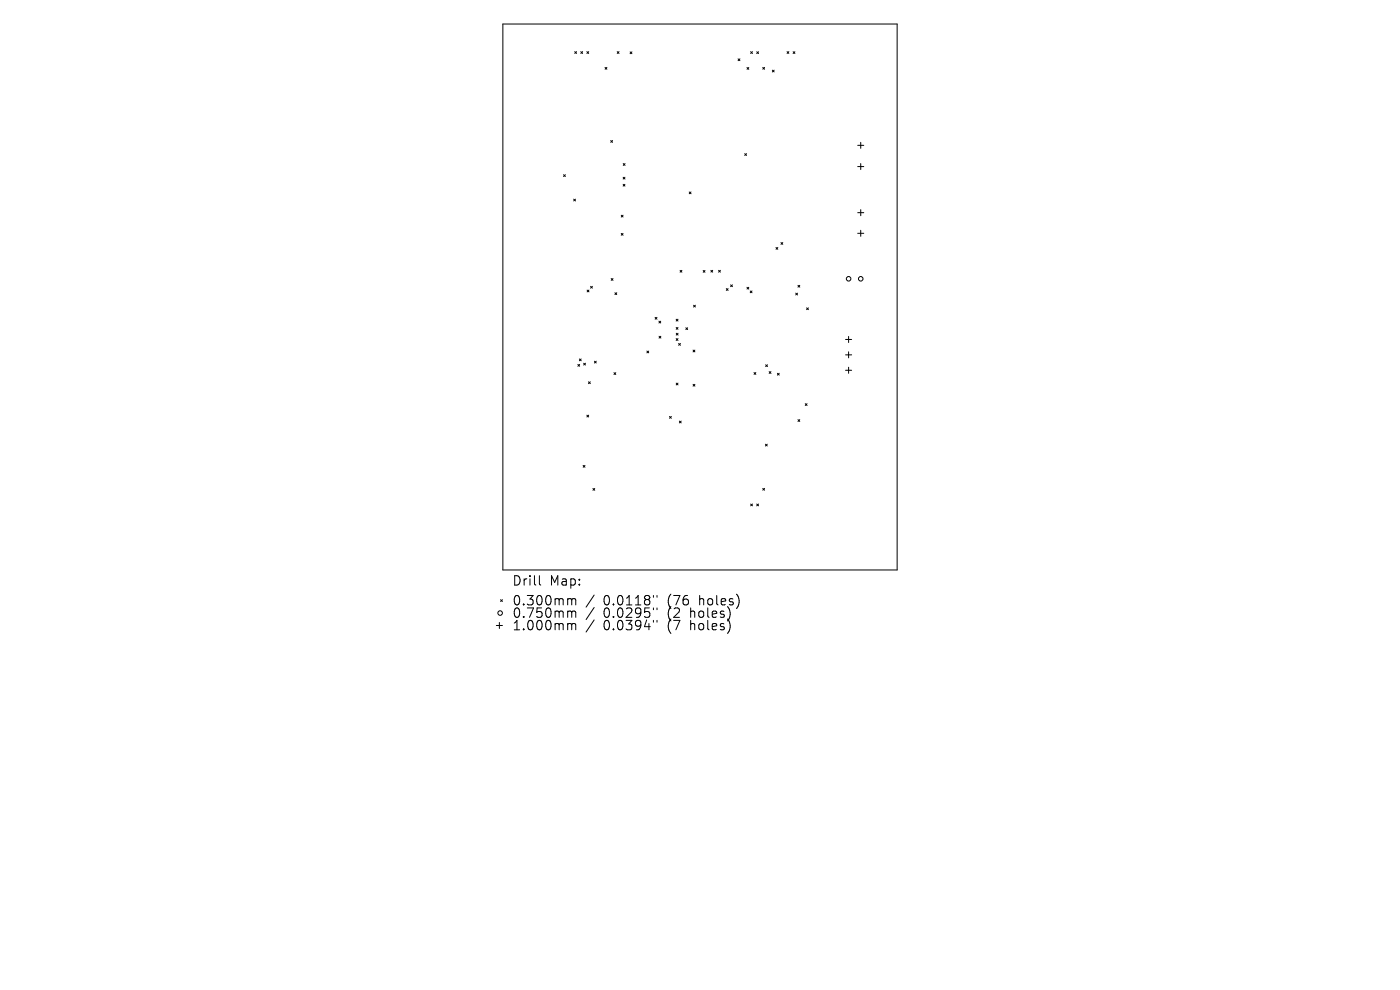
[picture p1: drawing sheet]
<svg xmlns="http://www.w3.org/2000/svg" width="297mm" height="210mm" viewBox="0 0 297 210" stroke-linecap="round" stroke-linejoin="round" font-family="sans-serif">
<defs><g id="words">
<g font-size="2.8">
<text x="108.6" y="124.5">Drill</text>
<text x="116.6" y="124.5">Map:</text>
<text x="108.6" y="128.7">0.300mm</text>
<text x="108.6" y="131.3">0.750mm</text>
<text x="128" y="128.7">0.0118&quot;</text>
<text x="128" y="131.3">0.0295&quot;</text>
<text x="141.8" y="128.7">(76</text>
<text x="141.8" y="131.3">(2</text>
<text x="146.7" y="131.3">holes)</text>
<text x="148.6" y="128.7">holes)</text>
<text x="108.6" y="134">1.000mm</text>
<text x="128" y="134">0.0394&quot;</text>
<text x="141.8" y="134">(7</text>
<text x="146.7" y="134">holes)</text>
</g>
</g></defs>
<g fill="none" stroke="#000" stroke-width=".21">
<path d="M106.7 5.1h83.6v115.8h-83.6zM121.9 11l.4 .3M122.3 11l-.4 .3M123.2 11l.4 .3M123.6 11l-.4 .3M124.5 11l.4 .3M124.9 11l-.4 .3M128.4 14.3l.3 .4M128.7 14.3l-.3 .4M130.9 11l.4 .3M131.3 11l-.4 .3M133.7 11l.4 .4"/>
<path d="M134.1 11l-.4 .4M156.6 12.5l.4 .4M157 12.5l-.4 .4M158.5 14.3l.4 .4M158.9 14.3l-.4 .4M159.2 11l.4 .3M159.6 11l-.4 .3M160.5 11l.4 .4M160.9 11l-.4 .4M161.8 14.3l.4 .4M162.2 14.3l-.4 .4M163.8 14.9l.4 .4"/>
<path d="M164.2 14.9l-.4 .4M167 11l.4 .3M167.4 11l-.4 .3M168.3 11l.3 .3M168.6 11l-.3 .3M119.6 37.1l.3 .3M119.9 37.1l-.3 .3M129.6 29.8l.4 .4M130 29.8l-.4 .4M132.2 39.1l.4 .4M132.2 37.6l.4 .4M132.2 34.7l.4 .4"/>
<path d="M132.6 39.1l-.4 .4M132.6 37.6l-.4 .4M132.6 34.7l-.4 .4M158 32.6l.4 .4M158.4 32.6l-.4 .4M182 30.8h1.2M182 35.3h1.2M182.6 30.2v1.3M182.6 34.7v1.3M121.7 42.2l.4 .4M122.1 42.2l-.4 .4M129.7 59.1l.3 .4"/>
<path d="M130 59.1l-.3 .4M131.8 45.7l.4 .3M131.8 49.5l.4 .4M132.2 45.7l-.4 .3M132.2 49.5l-.4 .4M144.3 57.4l.4 .3M144.7 57.4l-.4 .3M146.2 40.7l.4 .4M146.6 40.7l-.4 .4M149.2 57.4l.4 .4M149.6 57.4l-.4 .4M150.8 57.3l.4 .4"/>
<path d="M151.2 57.3l-.4 .4M152.4 57.3l.4 .4M152.8 57.3l-.4 .4M164.6 52.5l.4 .4M165 52.5l-.4 .4M165.7 51.4l.4 .4M166.1 51.4l-.4 .4M182 45.1h1.2M182 49.5h1.2M182.6 44.5v1.3M182.6 48.8v1.3M122.6 77.3l.4 .4"/>
<path d="M122.9 76.1l.4 .4M123 77.3l-.4 .4M123.3 76.1l-.4 .4M123.8 77.1l.4 .3M124.2 77.1l-.4 .3M124.6 61.5l.3 .4M124.9 61.5l-.3 .4M125.3 60.7l.4 .4M125.7 60.7l-.4 .4M126.1 76.6l.4 .4M126.5 76.6l-.4 .4M130.3 79.1l.3 .3"/>
<path d="M130.5 62.1l.3 .4M130.6 79.1l-.3 .3M130.8 62.1l-.3 .4M137.2 74.5l.4 .4M137.6 74.5l-.4 .4M139 67.3l.4 .4M139.4 67.3l-.4 .4M139.8 68.1l.4 .4M139.8 71.3l.4 .4M140.2 68.1l-.4 .4M140.2 71.3l-.4 .4M143.4 71.8l.4 .4"/>
<path d="M143.4 67.7l.4 .4M143.4 69.5l.4 .4M143.5 70.7l.3 .4M143.8 71.8l-.4 .4M143.8 67.7l-.4 .4M143.8 69.5l-.4 .4M143.8 70.7l-.3 .4M144 72.9l.4 .3M144.4 72.9l-.4 .3M145.5 69.5l.4 .4M145.9 69.5l-.4 .4M147 74.3l.4 .3"/>
<path d="M147.1 64.7l.4 .4M147.4 74.3l-.4 .3M147.5 64.7l-.4 .4M154.1 61.2l.4 .4M154.5 61.2l-.4 .4M155 60.4l.4 .4M155.4 60.4l-.4 .4M158.5 60.9l.4 .4M158.9 60.9l-.4 .4M159.2 61.7l.3 .4M159.5 61.7l-.3 .4M160 79l.3 .4"/>
<path d="M160.3 79l-.3 .4M162.4 77.4l.4 .4M162.8 77.4l-.4 .4M163.2 78.8l.4 .4M163.6 78.8l-.4 .4M164.9 79.2l.4 .4M165.3 79.2l-.4 .4M168.8 62.2l.4 .4M169.2 62.2l-.4 .4M169.3 60.5l.4 .4M169.7 60.5l-.4 .4M171.1 65.3l.4 .4"/>
<path d="M171.5 65.3l-.4 .4M179.4 72h1.3M179.4 75.3h1.3M179.4 78.5h1.3M180 71.4v1.3M180 74.6v1.3M180 77.9v1.3M123.7 98.7l.4 .4M124.1 98.7l-.4 .4M124.5 88.1l.4 .4M124.8 81l.4 .4M124.9 88.1l-.4 .4"/>
<path d="M125.2 81l-.4 .4M142 88.3l.4 .4M142.4 88.3l-.4 .4M143.5 81.3l.3 .4M143.8 81.3l-.3 .4M144.1 89.3l.4 .4M144.5 89.3l-.4 .4M147 81.5l.4 .4M147.4 81.5l-.4 .4M162.4 94.2l.4 .4M162.8 94.2l-.4 .4M169.3 89l.4 .4"/>
<path d="M169.7 89l-.4 .4M170.8 85.6l.4 .4M171.2 85.6l-.4 .4M125.8 103.6l.4 .4M126.2 103.6l-.4 .4M159.2 106.9l.4 .4M159.6 106.9l-.4 .4M160.5 106.9l.4 .4M160.9 106.9l-.4 .4M161.8 103.6l.4 .4M162.2 103.6l-.4 .4M105.3 132.7h1.3"/>
<path d="M105.9 132v1.3M106.2 127.2l.4 .4M106.6 127.2l-.4 .4M114.4 122.1v1.7l.3 .3M120.7 127l.5 .1 .1 .2M120.7 129.6l.5 .1 .1 .2M120.7 132.3h.3l.3 .3M121.3 127.3l.3-.3 .4 .1 .1 1.2M121.3 127.3v1M121.3 129.9v1.1M121.3 132.6v1M121.3 129.9l.3-.3 .4 .1 .1 1.3"/>
<path d="M121.3 132.6l.3-.3 .4 .1 .1 1.2M126 126.2l-1.7 2.6M126 128.9l-1.7 2.5M126 131.5l-1.7 2.6M138.6 126.3v.4M138.6 129v.3M138.6 131.6v.4M139.4 126.3v.4M139.4 129v.3M139.4 131.6v.4"/>
<circle cx="180" cy="59.1" r=".48"/>
<circle cx="182.6" cy="59.1" r=".48"/>
<circle cx="106.1" cy="130" r=".48"/>
</g>
<use href="#words"/>
</svg>
